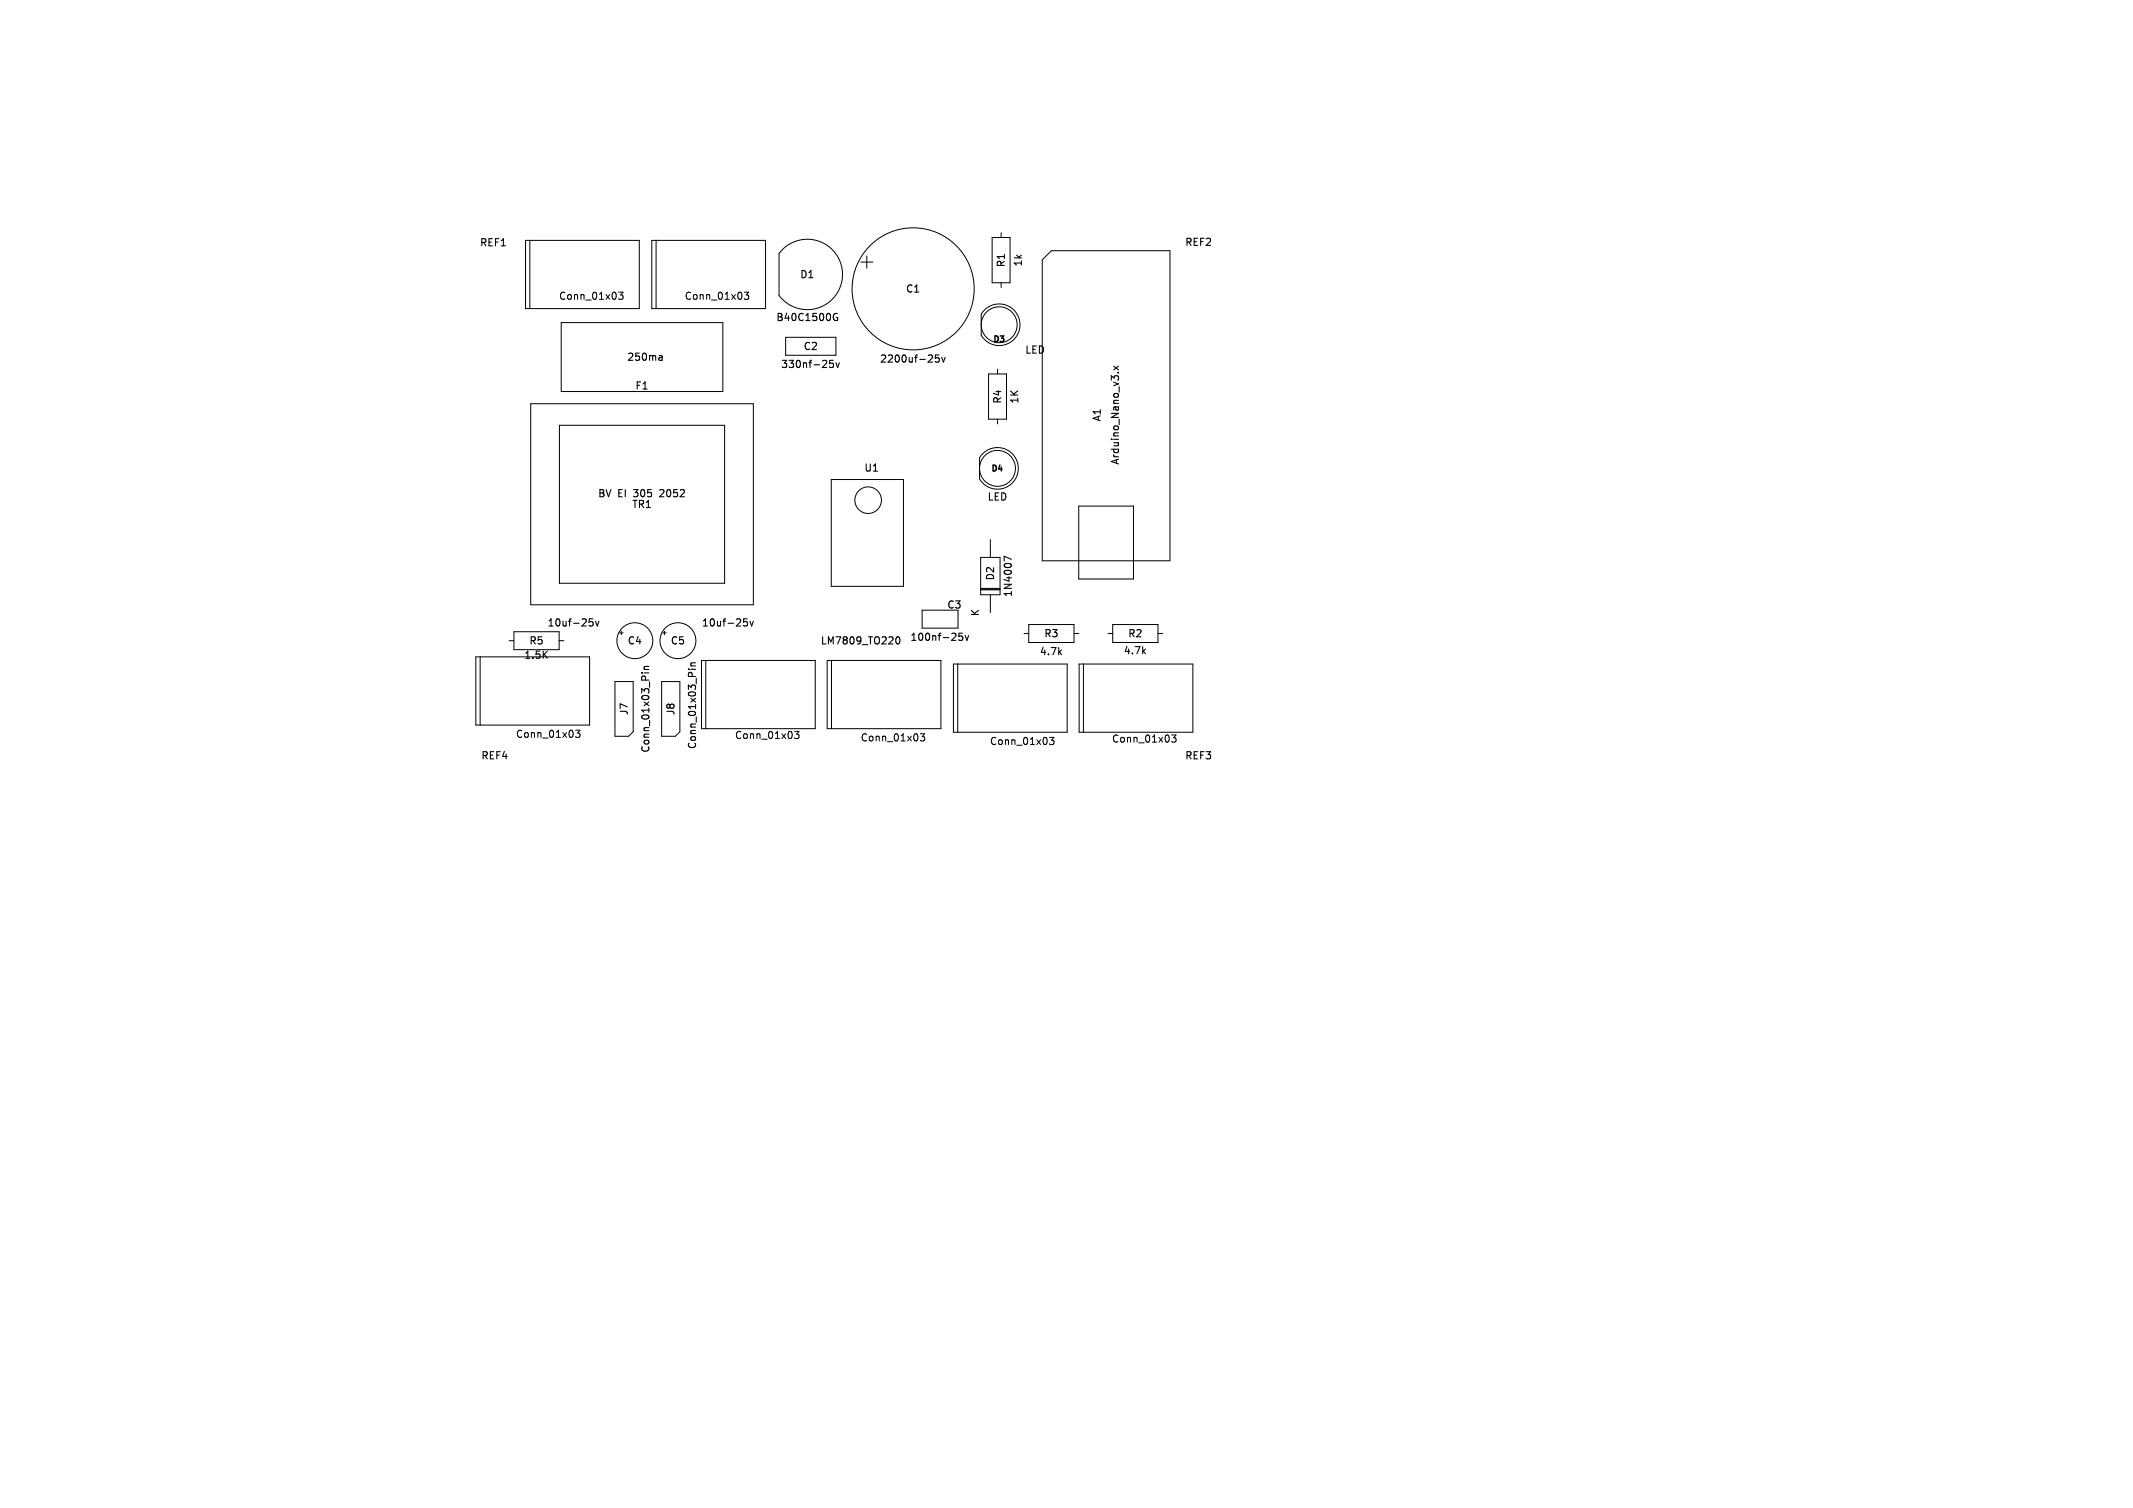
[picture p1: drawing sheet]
<svg xmlns="http://www.w3.org/2000/svg" width="297mm" height="210mm" viewBox="0 0 297 210" stroke-linecap="round" stroke-linejoin="round" font-family="sans-serif">
<defs><g id="words">
<g font-size="1.4">
<text x="66.7" y="34.5">REF1</text>
<text x="164.9" y="34.5">REF2</text>
<text x="77.9" y="41.7">Conn_01x03</text>
<text x="95.4" y="41.7">Conn_01x03</text>
<text x="111.3" y="38.9">D1</text>
<text x="126" y="41">C1</text>
<text x="140.1" y="37.3" transform="rotate(-90 140.1 37.3)">R1</text>
<text x="142.5" y="37.2" transform="rotate(-90 142.5 37.2)">1k</text>
<text x="108" y="44.9">B40C1500G</text>
<text x="87.2" y="50.5">250ma</text>
<text x="108.7" y="51.5">330nf-25v</text>
<text x="111.8" y="49">C2</text>
<text x="122.4" y="50.7">2200uf-25v</text>
<text x="142.6" y="49.5">LED</text>
<text x="88.4" y="54.5">F1</text>
<text x="139.6" y="56.3" transform="rotate(-90 139.6 56.3)">R4</text>
<text x="142" y="56.3" transform="rotate(-90 142 56.3)">1K</text>
<text x="153.5" y="58.8" transform="rotate(-90 153.5 58.8)">A1</text>
<text x="120.2" y="65.9">U1</text>
<text x="156" y="64.8" transform="rotate(-90 156 64.8)">Arduino_Nano_v3.x</text>
<text x="83.2" y="69.5">BV</text>
<text x="86" y="69.5">EI</text>
<text x="87.9" y="71">TR1</text>
<text x="88.4" y="69.5">305</text>
<text x="92.3" y="69.5">2052</text>
<text x="137.4" y="69.9">LED</text>
<text x="138.6" y="80.9" transform="rotate(-90 138.6 80.9)">D2</text>
<text x="141.1" y="83.3" transform="rotate(-90 141.1 83.3)">1N4007</text>
<text x="73.6" y="90">R5</text>
<text x="76.1" y="87.5">10uf-25v</text>
<text x="87.3" y="90">C4</text>
<text x="93.3" y="90">C5</text>
<text x="97.6" y="87.5">10uf-25v</text>
<text x="114.2" y="90">LM7809_TO220</text>
<text x="126.7" y="89.5">100nf-25v</text>
<text x="131.8" y="85">C3</text>
<text x="136.5" y="85.9" transform="rotate(-90 136.5 85.9)">K</text>
<text x="145.3" y="89">R3</text>
<text x="157" y="89">R2</text>
<text x="72.9" y="92">1.5K</text>
<text x="144.7" y="91.5">4.7k</text>
<text x="156.4" y="91.3">4.7k</text>
<text x="87.6" y="99.7" transform="rotate(-90 87.6 99.7)">J7</text>
<text x="94.1" y="99.7" transform="rotate(-90 94.1 99.7)">J8</text>
<text x="66.9" y="106">REF4</text>
<text x="71.9" y="102.7">Conn_01x03</text>
<text x="90.6" y="104.9" transform="rotate(-90 90.6 104.9)">Conn_01x03_Pin</text>
<text x="97.1" y="104.4" transform="rotate(-90 97.1 104.4)">Conn_01x03_Pin</text>
<text x="102.4" y="102.9">Conn_01x03</text>
<text x="119.9" y="103.2">Conn_01x03</text>
<text x="137.9" y="103.7">Conn_01x03</text>
<text x="154.9" y="103.4">Conn_01x03</text>
<text x="164.9" y="106">REF3</text>
</g>
<g font-size="1.1">
<text x="138.1" y="47.9">D3</text>
<text x="137.9" y="65.9">D4</text>
</g>
</g></defs>
<g fill="none" stroke="#000" stroke-width=".14">
<path d="M73.2 33.5h15.8v9.5h-15.8zM73.8 33.5v9.5M90.8 33.5h15.8v9.5h-15.8zM91.4 33.5v9.5M109.1 34.6a4.9 4.9 0 0 1 7 .4 4.9 4.9 0 0 1-.6 7.1 4.9 4.9 0 0 1-7-1v-5.8zM119.8 36.5h1.7M120.7 35.6v1.7M138.1 33.1h2.5v6.3h-2.5zM139.4 32.4v.7M139.4 39.4v.6M145.1 36.2l1.3-1.3h16.5v43.2h-17.8zM73.9 56.2h31v28h-31z"/>
<path d="M77.9 59.2h23v22h-23zM78.1 44.9h22.5v9.6h-22.5zM86.1 40.7h.7l-.4 .4 .3 .1v.4l-.1 .1-.4-.1M103.6 40.7h.7l-.4 .4 .3 .1v.4l-.1 .1-.4-.1M109.4 47h7v2.5h-7zM137 43.2a2.9 2.9 0 0 1 4.3 .1 2.9 2.9 0 0 1-.5 4.3 2.9 2.9 0 0 1-4.2-.9v-2.9zM137.6 52.1h2.5v6.3h-2.5zM138.9 51.4v.7M138.9 58.4v.6M115.7 66.8h10.1v14.9h-10.1zM136.5 77.6h2.7v5.2h-2.7zM136.8 63.2a2.9 2.9 0 0 1 4.3 .1 2.9 2.9 0 0 1-.5 4.3 2.9 2.9 0 0 1-4.2-.9v-2.9z"/>
<path d="M137.9 75.1v2.5M150.2 70.5h7.6v10.1h-7.6zM66.3 91.5h15.8v9.5h-15.8zM66.9 91.5v9.5M70.9 89.2h.7M71.6 88h6.3v2.5h-6.3zM77.9 89.2h.6M85.6 94.9h2.6v7l-.7 .6h-1.9zM86.3 88.1h.5M86.5 87.9v.5M92.1 94.9h2.6v7l-.7 .6h-1.9zM92.3 88.1h.5"/>
<path d="M92.5 87.9v.5M97.7 92h15.8v9.5h-15.8zM98.3 92v9.5M115.2 92h15.8v9.5h-15.8zM115.8 92v9.5M128.4 85h5v2.5h-5zM132.8 92.5h15.8v9.5h-15.8zM133.4 92.5v9.5M136.5 82.1h2.7M136.5 82h2.7M136.5 81.9h2.7M137.9 82.8v2.5"/>
<path d="M142.6 88.2h.6M143.2 87h6.3v2.5h-6.3zM149.5 88.2h.7M150.3 92.5h15.8v9.5h-15.8zM150.9 92.5v9.5M154.3 88.2h.6M154.9 87h6.3v2.5h-6.3zM161.2 88.2h.7M80.1 101.7h.7l-.4 .4 .3 .1v.4l-.1 .1-.4-.1M110.6 101.9h.7l-.4 .3 .3 .1v.5l-.1 .1-.4-.1M128.1 102.2h.7l-.4 .4 .3 .1v.4l-.1 .1-.4-.1M146.1 102.7h.7l-.4 .4 .3 .1v.4l-.1 .1-.4-.1"/>
<path d="M163.1 102.4h.7l-.4 .3 .3 .1v.5l-.1 .1-.4-.1"/>
<circle cx="127.1" cy="40.2" r="8.5"/>
<circle cx="139.1" cy="45.2" r="2.5"/>
<circle cx="120.9" cy="69.7" r="1.85"/>
<circle cx="138.9" cy="65.2" r="2.5"/>
<circle cx="88.4" cy="89.2" r="2.5"/>
<circle cx="94.4" cy="89.2" r="2.5"/>
</g>
<g fill="none" stroke="#000" stroke-width=".15">
<path d="M91.9 49.5h.2l.1 .2v.5M92.2 49.8h-.3M92.2 50.1l-.3 .1M116 50.2h-.5v.5l.1-.1h.4l.1 .2-.1 .3-.1 .1-.4-.1M116 44.2l.1 .3 .3 .1 .2-.1v-.3h-.1M116.4 50.5l.2 .7 .3-.7M116.6 43.7h-.4l-.2 .4M130.7 49.4h-.4l-.1 .5 .2-.1 .3 .1 .1 .1-.1 .3-.1 .1-.4-.1M131.1 49.8l.3 .6 .2-.6M155.1 51l.6 .5M155.6 51.9h.1M155.7 51l-.6 .5"/>
<path d="M92.4 68.6l-.6 .6h.6M140.8 77.9l-1-.4v.6M82.5 86.2h-.4l-.1 .5 .2-.1h.3l.1 .2-.1 .3-.1 .1-.4-.1M82.9 86.5l.3 .7 .2-.7M89.4 93.7h.1M89.7 93.2h.7M89.7 93.7h.7M90.4 92.8l-.7 .1v.2l.1 .1M95.9 93.2h.1M96.2 93.2h.7M96.2 92.7h.7M96.9 92.3l-.7 .1v.2l.1 .1"/>
<path d="M104 86.2h-.4l-.1 .5 .2-.1h.3l.1 .2-.1 .3-.1 .1-.4-.1M104.4 86.5l.3 .7 .2-.7M124.8 88.8l.2-.1a.53 .53 0 0 1 .3 .5 .53 .53 0 0 1-.3 .5l-.2-.1-.1-.3zM134 88.2h-.5v.5l.1-.1h.4l.1 .2-.1 .3-.1 .1-.4-.1M134.4 88.5l.2 .7 .3-.7M147.5 90.8l.3 .4M147.8 90.5l-.4 .4M159.2 90.7l.3 .4M159.5 90.4l-.4 .4"/>
</g>
<use href="#words"/>
</svg>
